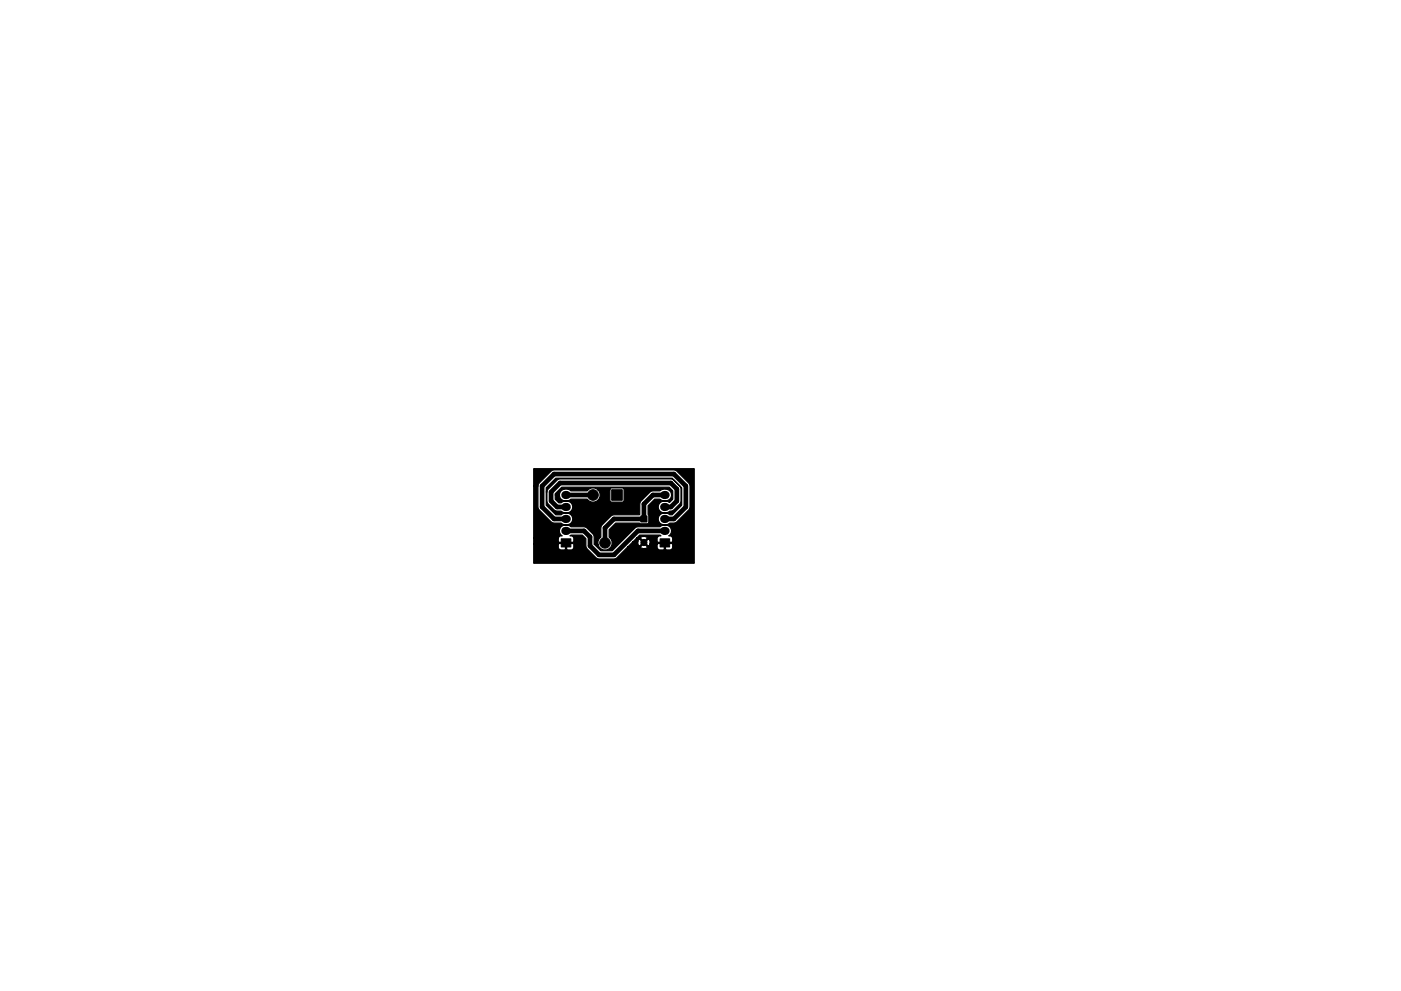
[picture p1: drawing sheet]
<svg xmlns="http://www.w3.org/2000/svg" width="297mm" height="210mm" viewBox="0 0 297 210" stroke-linecap="round" stroke-linejoin="round" font-family="sans-serif">
<g fill="#000" stroke="#000" stroke-width=".21">
<path d="M119 114.3h2v1.7h-2zM129.7 103.9h2.2v2.2h-2.2zM135.9 109.5h1.3v1.3h-1.3zM140 114.3h2v1.7h-2z"/>
<circle cx="125.7" cy="105" r="1.12"/>
<circle cx="128.3" cy="115.2" r="1.12"/>
<circle cx="136.5" cy="115.1" r=".65"/>
</g>
<path d="M119.9 112.6h.3M119.9 110.1h.3M119.9 107.6h.3M119.9 105h.3M140.8 112.6h.3M140.8 110.1h.3M140.8 107.6h.3M140.8 105h.3" fill="none" stroke="#000" stroke-width="1.7"/>
<path d="M120 110.1h-2.5l-2.6-2.5v-4.5l2.6-2.5h25.4l2.5 2.5v4.5l-2.5 2.5h-1.9M120 105h5.7M120 112.6h3.8l1.3 1.3v1.9l1.9 1.9h3.2l5.1-5.1h5.7M120 107.6h-1.9l-1.3-1.3v-1.9l1.9-1.9h23.5l1.3 1.3v2.5l-1.3 1.3h-1.2M140.9 115.1l.1 .1M141 105h-2.6l-1.9 1.9v3.2h-6.3l-1.9 1.9v3.2" fill="none" stroke="#000" stroke-width="1"/>
<path d="M113.2 99.4h34v20.1h-34v-4h5.2l.1 .9 .4 .3h.8l.2-.2v-1.2h.2v1.2l.2 .2h.9l.5-.5v-.7l-.2-.2-8.3 .2v-1.3h5.2v.7l.1 .2h3l.2-.2-.1-.9-.4-.3h-.4l.3-.2h2.4l.7 .8v1.5l.3 .6 1.9 1.9 .6 .3 3.5-.1 2.6-2.5h2.7l.1 .2a.9 .9 0 0 0 1.3-.2l-.7-.7-.7 .7h-2.7l1.1-1.1h1l.2 .9h.2l.7-.7h.4l.7 .7h.3l.1-.3h1.5v.7l.3 .4 1.1 .1 .1-.2v-1.2h.3v1.2l.2 .2h.8l.4-.3 .1-.9-.1-.2-4.7 .2v-.7l-.1-.4h-.3l-.7 .7h-.4l-.7-.7h-.2l-.2 .5h-1l.7-.7h.9l.7 .7 .7-.7v-.2a.9 .9 0 0 0-1.4 .2h-.9l.7-.7h4.3l.3 .2a.67 .67 0 0 0-.9 .5v.7l.2 .2h3l.1-.2v-.7l-.3-.4-.5-.1 .2-.2a1.35 1.35 0 0 0 0-1.7 1.35 1.35 0 0 0-1.7-.3l-.4 .3h-5l-5.1 5h-2.4l-1.4-1.3h.8a1.53 1.53 0 0 0 2.3 1 1.53 1.53 0 0 0 .1-2.6v-1.5l1.3-1.4h5.1l.3 .1 1.5-.1 .2-1.5-.2-.3v-1.9l1.4-1.4h1.1a1.38 1.38 0 0 0 1.9 .1 1.38 1.38 0 0 0 .2-1.9 1.69 1.69 0 0 0-2.1 0l-1.8 .1-2.2 2.1-.3 .6v2.3h-5.4l-.6 .3-2.1 2.2-.1 2.2-.4 .4-.2 .6v.6h-.8l-.1-1.9-1.7-1.8h-3.1a1.38 1.38 0 0 0-1.9-.2 1.38 1.38 0 0 0-.2 1.9l.2 .2-.6 .1-.2 .4h-5.2v-11.1h.9v4.5l.2 .6 2.8 2.7 1.9 .1 .4 .3a1.32 1.32 0 0 0 1.8-.5 1.32 1.32 0 0 0-.5-1.8 1.79 1.79 0 0 0-1.7 .2h-1.2l-2-2v-2.8h.2v1.9l.2 .6 1.6 1.5h1.2l.4 .3a1.32 1.32 0 0 0 1.8-.5 1.32 1.32 0 0 0-.5-1.8 1.79 1.79 0 0 0-1.7 .3h-.5l-.8-.8v-.9h.9a1.45 1.45 0 0 0 1 1.3 1.45 1.45 0 0 0 1.5-.4h3.4l.4 .4a1.52 1.52 0 0 0 2-.3 1.52 1.52 0 0 0-.2-2.1h2.6v2.2l.2 .4h2.4l.4-.2v-2.4l-.2-.4h-2.4l-.3 .1-.1 .3h-2.6a1.47 1.47 0 0 0-2.2 .2h-3.4l-.4-.2a1.43 1.43 0 0 0-2.1 1.1h-.9v-.2l1.4-1.4h22.8l.7 .7v1.8l-.7 .7-.3-.2a1.32 1.32 0 0 0-1.8 .5 1.32 1.32 0 0 0 .5 1.8 1.79 1.79 0 0 0 1.7-.3l.9-.2 1.2-1.3 .3-.6-.1-2.9-1.4-1.5-.7-.3h-23.5l-.6 .3-1.9 1.9-.2 .6h-.2v-.9l2-2h24.7l2 2v3.7l-2 2h-.5a1.38 1.38 0 0 0-1.9-.1 1.38 1.38 0 0 0-.2 1.9 1.69 1.69 0 0 0 2.1 0h.9l.6-.3 2.5-2.5 .3-.6-.1-4.8-3-3-25.7-.1-.6 .3-2.6 2.5-.2 .6h-.9z" fill="#000" stroke="#000" stroke-width=".25"/>
</svg>
